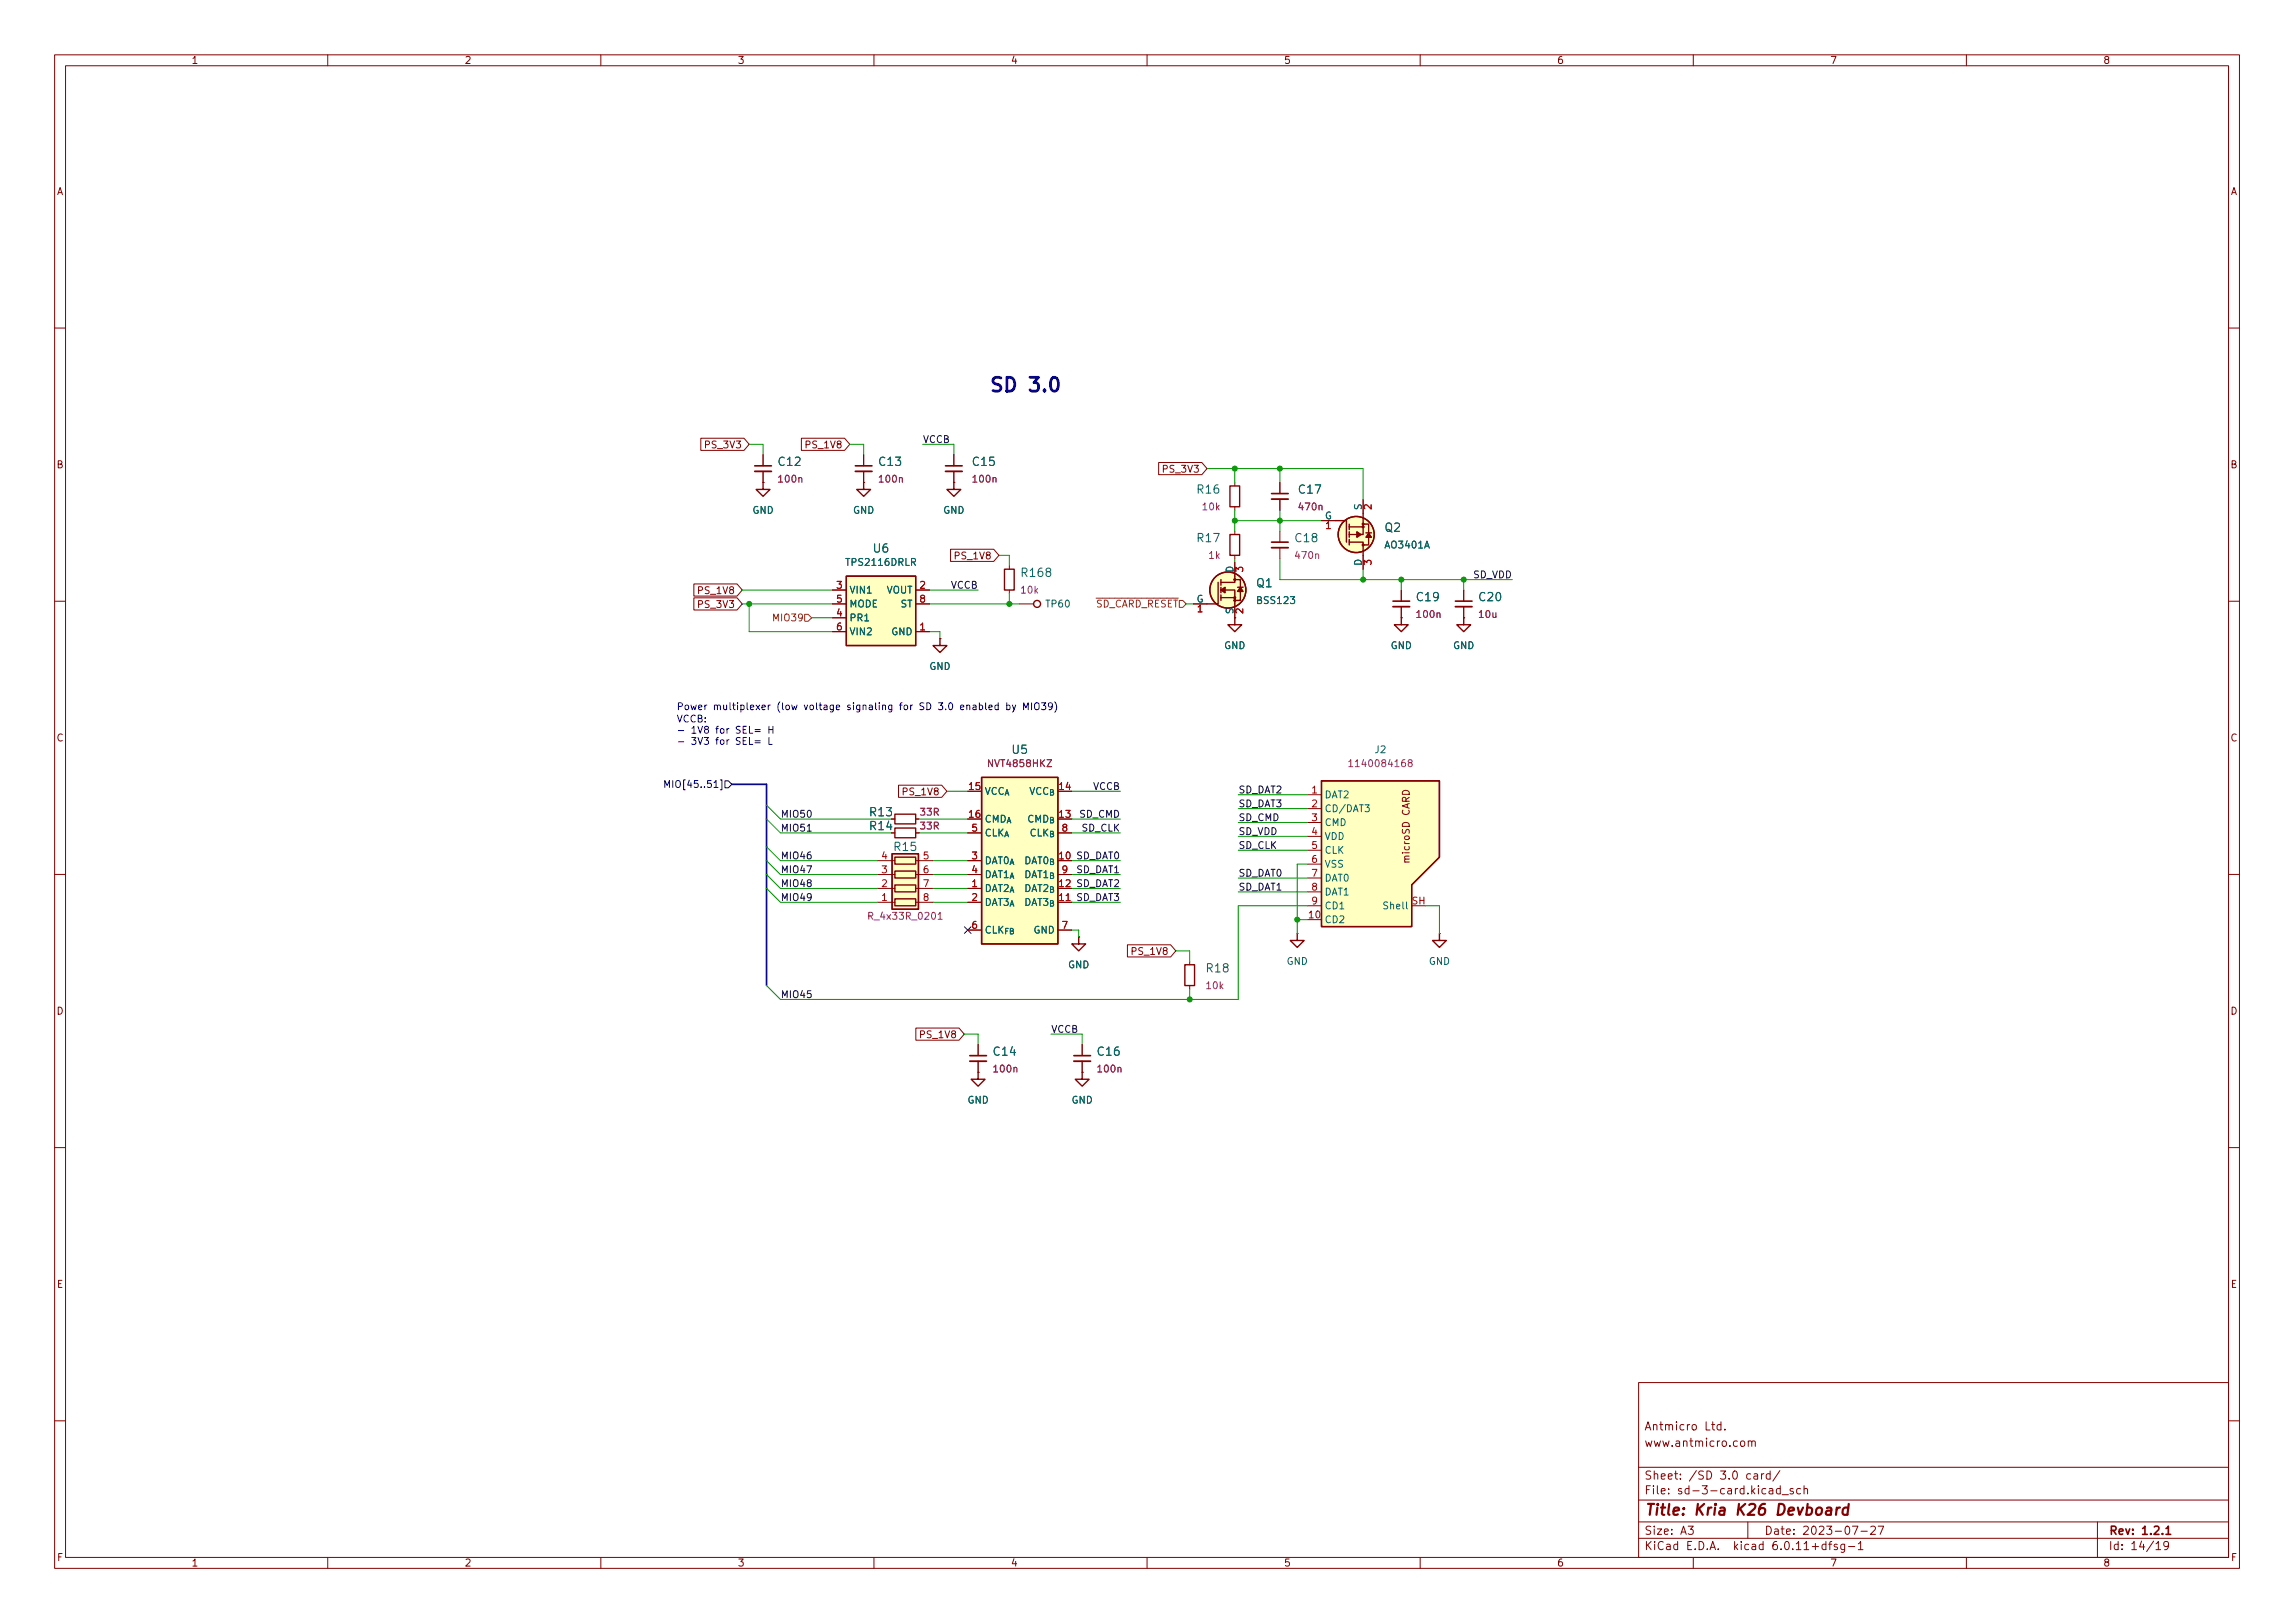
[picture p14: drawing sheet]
<svg xmlns="http://www.w3.org/2000/svg" width="420mm" height="297mm" viewBox="0 0 420 297" stroke-linecap="round" stroke-linejoin="round" font-family="sans-serif">
<defs><g id="words">
<g font-size="3.5" fill="#0000c2">
<text x="181" y="71.7">SD</text>
<text x="188.4" y="71.7">3.0</text>
</g>
<g font-size="2.8" fill="#840000">
<text x="301" y="277.9">Title:</text>
<text x="310.2" y="277.9">Kria</text>
<text x="318.2" y="277.9">K26</text>
<text x="325.9" y="277.9">Devboard</text>
</g>
<g font-size="2.1" fill="#006464">
<text x="142.3" y="85.7">C12</text>
<text x="160.7" y="85.7">C13</text>
<text x="177.8" y="85.7">C15</text>
<text x="218.9" y="90.8">R16</text>
<text x="237.5" y="90.8">C17</text>
<text x="159.7" y="101.6">U6</text>
<text x="218.9" y="99.7">R17</text>
<text x="236.9" y="99.7">C18</text>
<text x="253.4" y="97.8">Q2</text>
<text x="186.7" y="106">R168</text>
<text x="229.9" y="107.9">Q1</text>
<text x="259.1" y="110.5">C19</text>
<text x="270.5" y="110.5">C20</text>
<text x="185.1" y="138.4">U5</text>
<text x="159" y="149.9">R13</text>
<text x="159" y="152.4">R14</text>
<text x="163.4" y="156.2">R15</text>
<text x="220.6" y="178.4">R18</text>
<text x="181.6" y="193.7">C14</text>
<text x="200.7" y="193.7">C16</text>
</g>
<g font-size="2.1" fill="#840000">
<text x="301" y="262.2">Antmicro</text>
<text x="312.1" y="262.2">Ltd.</text>
<text x="301" y="265.2">www.antmicro.com</text>
<text x="301" y="273.9">File:</text>
<text x="301" y="271.2">Sheet:</text>
<text x="307.4" y="273.9">sd-3-card.kicad_sch</text>
<text x="309.2" y="271.2">/SD</text>
<text x="315" y="271.2">3.0</text>
<text x="319.9" y="271.2">card/</text>
<text x="301" y="281.3">Size:</text>
<text x="307.6" y="281.3">A3</text>
<text x="323" y="281.3">Date:</text>
<text x="330" y="281.3">2023-07-27</text>
<text x="386" y="281.3">Rev:</text>
<text x="392.1" y="281.3">1.2.1</text>
<text x="301" y="284.1">KiCad</text>
<text x="308.7" y="284.1">E.D.A.</text>
<text x="317.6" y="284.1">kicad</text>
<text x="324.8" y="284.1">6.0.11+dfsg-1</text>
<text x="386" y="284.1">Id:</text>
<text x="390.1" y="284.1">14/19</text>
</g>
<g font-size="1.8" fill="#840000">
<text x="35" y="12.1">1</text>
<text x="85" y="12.1">2</text>
<text x="135" y="12.1">3</text>
<text x="185" y="12.1">4</text>
<text x="235" y="12.1">5</text>
<text x="285" y="12.1">6</text>
<text x="335" y="12.1">7</text>
<text x="385" y="12.1">8</text>
<text x="10.4" y="36.1">A</text>
<text x="408.4" y="36.1">A</text>
<text x="128.8" y="82.4">PS_3V3</text>
<text x="147.2" y="82.4">PS_1V8</text>
<text x="10.3" y="86.1">B</text>
<text x="212.6" y="86.9">PS_3V3</text>
<text x="408.3" y="86.1">B</text>
<text x="174.5" y="102.7">PS_1V8</text>
<text x="127.5" y="111.6">PS_3V3</text>
<text x="127.5" y="109.1">PS_1V8</text>
<text x="10.3" y="136.1">C</text>
<text x="408.3" y="136.1">C</text>
<text x="165" y="145.9">PS_1V8</text>
<text x="258.4" y="149.2" transform="rotate(-90 258.4 149.2)">CARD</text>
<text x="258.4" y="158.2" transform="rotate(-90 258.4 158.2)">microSD</text>
<text x="206.9" y="175.1">PS_1V8</text>
<text x="10.3" y="186.1">D</text>
<text x="168.2" y="190.4">PS_1V8</text>
<text x="408.3" y="186.1">D</text>
<text x="10.3" y="236.1">E</text>
<text x="408.3" y="236.1">E</text>
<text x="10.4" y="286.1">F</text>
<text x="35" y="287.1">1</text>
<text x="85" y="287.1">2</text>
<text x="135" y="287.1">3</text>
<text x="185" y="287.1">4</text>
<text x="235" y="287.1">5</text>
<text x="285" y="287.1">6</text>
<text x="335" y="287.1">7</text>
<text x="385" y="287.1">8</text>
<text x="408.4" y="286.1">F</text>
</g>
<g font-size="1.8" fill="#0f0f0f">
<text x="168.9" y="81.1">VCCB</text>
<text x="174" y="107.7">VCCB</text>
<text x="269.6" y="105.8">SD_VDD</text>
<text x="142.9" y="149.6">MIO50</text>
<text x="197.5" y="149.6">SD_CMD</text>
<text x="200.1" y="144.6">VCCB</text>
<text x="226.7" y="147.7">SD_DAT3</text>
<text x="226.7" y="145.2">SD_DAT2</text>
<text x="142.9" y="152.2">MIO51</text>
<text x="197.9" y="152.2">SD_CLK</text>
<text x="226.7" y="150.3">SD_CMD</text>
<text x="226.7" y="152.8">SD_VDD</text>
<text x="226.7" y="155.4">SD_CLK</text>
<text x="142.9" y="157.3">MIO46</text>
<text x="142.9" y="159.8">MIO47</text>
<text x="197" y="159.8">SD_DAT1</text>
<text x="197" y="157.3">SD_DAT0</text>
<text x="226.7" y="160.4">SD_DAT0</text>
<text x="142.9" y="164.9">MIO49</text>
<text x="142.9" y="162.3">MIO48</text>
<text x="197" y="162.3">SD_DAT2</text>
<text x="197" y="164.9">SD_DAT3</text>
<text x="226.7" y="163">SD_DAT1</text>
<text x="142.9" y="182.7">MIO45</text>
<text x="192.4" y="189">VCCB</text>
</g>
<g font-size="1.8" fill="#840084">
<text x="142.2" y="88.7">100n</text>
<text x="160.7" y="88.7">100n</text>
<text x="177.8" y="88.7">100n</text>
<text x="219.9" y="93.8">10k</text>
<text x="237.5" y="93.8">470n</text>
<text x="221.1" y="102.7">1k</text>
<text x="236.9" y="102.7">470n</text>
<text x="186.7" y="109">10k</text>
<text x="259.1" y="113.5">100n</text>
<text x="270.5" y="113.5">10u</text>
<text x="180.6" y="140.8">NVT4858HKZ</text>
<text x="246.6" y="140.8">1140084168</text>
<text x="168.3" y="149.6">33R</text>
<text x="168.3" y="152.2">33R</text>
<text x="158.7" y="168.7">R_4x33R_0201</text>
<text x="220.6" y="181.4">10k</text>
<text x="181.6" y="196.6">100n</text>
<text x="200.7" y="196.6">100n</text>
</g>
<g font-size="1.8" fill="#006464">
<text x="137.7" y="94.4">GND</text>
<text x="156.1" y="94.4">GND</text>
<text x="172.6" y="94.4">GND</text>
<text x="242.5" y="95">G</text>
<text x="249.3" y="93.4" transform="rotate(-90 249.3 93.4)">S</text>
<text x="253.4" y="100.8">AO3401A</text>
<text x="154.7" y="103.9">TPS2116DRLR</text>
<text x="225.8" y="104.9" transform="rotate(-90 225.8 104.9)">D</text>
<text x="249.3" y="103.6" transform="rotate(-90 249.3 103.6)">D</text>
<text x="155.4" y="109">VIN1</text>
<text x="155.4" y="111.5">MODE</text>
<text x="162.3" y="109">VOUT</text>
<text x="164.8" y="111.5">ST</text>
<text x="191.3" y="111.5">TP60</text>
<text x="219" y="110.3">G</text>
<text x="225.8" y="112.5" transform="rotate(-90 225.8 112.5)">S</text>
<text x="229.9" y="110.9">BSS123</text>
<text x="155.4" y="114.1">PR1</text>
<text x="155.4" y="116.6">VIN2</text>
<text x="163.1" y="116.6">GND</text>
<text x="224" y="119.2">GND</text>
<text x="254.5" y="119.2">GND</text>
<text x="266" y="119.2">GND</text>
<text x="170.1" y="123">GND</text>
<text x="251.6" y="138.2">J2</text>
<text x="180.2" y="145.8">VCC_{A} VCC_{B}</text>
<text x="242.4" y="146.5">DAT2</text>
<text x="242.4" y="149">CD/DAT3</text>
<text x="180.2" y="150.9">CMD_{A} CMD_{B}</text>
<text x="180.2" y="153.5">CLK_{A}</text>
<text x="188.4" y="153.5">CLK_{B}</text>
<text x="242.4" y="151.6">CMD</text>
<text x="242.4" y="154.1">VDD</text>
<text x="180.2" y="158.5">DAT0_{A}DAT0_{B}</text>
<text x="180.2" y="161.1">DAT1_{A}DAT1_{B}</text>
<text x="242.4" y="156.6">CLK</text>
<text x="242.4" y="159.2">VSS</text>
<text x="242.4" y="161.7">DAT0</text>
<text x="180.2" y="163.6">DAT2_{A}DAT2_{B}</text>
<text x="180.2" y="166.2">DAT3_{A}DAT3_{B}</text>
<text x="242.4" y="164.3">DAT1</text>
<text x="242.4" y="166.8">CD1</text>
<text x="253" y="166.8">Shell</text>
<text x="180.2" y="171.2">CLK_{FB} GND</text>
<text x="242.4" y="169.3">CD2</text>
<text x="195.5" y="177.6">GND</text>
<text x="235.5" y="177">GND</text>
<text x="261.5" y="177">GND</text>
<text x="177.1" y="202.4">GND</text>
<text x="196.1" y="202.4">GND</text>
</g>
<g font-size="1.8" fill="#a90000">
<text x="242.5" y="97.6">1</text>
<text x="153" y="107.7">3</text>
<text x="168.2" y="107.7">2</text>
<text x="153" y="112.8">4</text>
<text x="153" y="110.3">5</text>
<text x="168.2" y="110.3">8</text>
<text x="219" y="112.8">1</text>
<text x="153" y="115.4">6</text>
<text x="168.2" y="115.4">1</text>
<text x="177.1" y="144.6">15</text>
<text x="177.1" y="149.6">16</text>
<text x="193.7" y="149.6">13</text>
<text x="193.7" y="144.6">14</text>
<text x="240" y="145.2">1</text>
<text x="240" y="147.7">2</text>
<text x="177.8" y="152.2">5</text>
<text x="194.3" y="152.2">8</text>
<text x="240" y="150.3">3</text>
<text x="240" y="152.8">4</text>
<text x="240" y="155.4">5</text>
<text x="161.2" y="159.8">3</text>
<text x="161.2" y="157.3">4</text>
<text x="168.9" y="157.3">5</text>
<text x="168.9" y="159.8">6</text>
<text x="177.8" y="157.3">3</text>
<text x="177.8" y="159.8">4</text>
<text x="193.7" y="157.3">10</text>
<text x="194.3" y="159.8">9</text>
<text x="240" y="157.9">6</text>
<text x="240" y="160.4">7</text>
<text x="161.2" y="164.9">1</text>
<text x="161.2" y="162.3">2</text>
<text x="168.9" y="162.3">7</text>
<text x="168.9" y="164.9">8</text>
<text x="177.8" y="162.3">1</text>
<text x="177.8" y="164.9">2</text>
<text x="193.7" y="164.9">11</text>
<text x="193.7" y="162.3">12</text>
<text x="240" y="163">8</text>
<text x="240" y="165.5">9</text>
<text x="258.4" y="165.5">SH</text>
<text x="177.8" y="170">6</text>
<text x="194.3" y="170">7</text>
<text x="239.4" y="168.1">10</text>
</g>
<text font-size="1.8" fill="#009600" x="200.6" y="111.5">~{SD_CARD_RESET}</text>
<text font-size="1.8" fill="#725600" x="141.3" y="114.1">MIO39</text>
<g font-size="1.8" fill="#0000c2">
<text x="123.8" y="130">Power</text>
<text x="130.6" y="130">multiplexer</text>
<text x="142.3" y="130">(low</text>
<text x="147.4" y="130">voltage</text>
<text x="155.5" y="130">signaling</text>
<text x="165.2" y="130">for</text>
<text x="169" y="130">SD 3.0</text>
<text x="176.8" y="130">enabled</text>
<text x="185.3" y="130">by</text>
<text x="188.5" y="130">MIO39)</text>
<text x="123.8" y="132.2">VCCB:</text>
<text x="126.5" y="134.3">1V8</text>
<text x="126.5" y="136.3">3V3</text>
<text x="131.1" y="134.3">for</text>
<text x="131.1" y="136.3">for</text>
<text x="134.9" y="134.3">SEL=</text>
<text x="134.9" y="136.3">SEL=</text>
<text x="141" y="134.3">H</text>
<text x="141" y="136.3">L</text>
</g>
<text font-size="1.8" fill="#000084" x="121.3" y="144.6">MIO[45..51]</text>
</g></defs>
<g fill="none" stroke="#840000" stroke-width=".18">
<path d="M10 10h400v277h-400zM12 12h396v273h-396zM60 10v2M110 10v2M160 10v2M210 10v2M260 10v2M310 10v2M360 10v2M10 60h2M408 60h2M128.3 80.2h7.9l1 1.1-1 1.1h-7.9z"/>
<path d="M139.7 88.3h.1M139.7 83.2v2.1M139.7 86.3v2M146.7 80.2h7.9l1 1.1-1 1.1h-7.9zM158.1 88.3h.1M158.1 83.2v2.1M158.1 86.3v2M174.6 88.3h.1M174.6 83.2v2.1M174.6 86.3v2M212.1 84.7h7.9l1 1.1-1 1.1h-7.9zM226.1 88.3v.6"/>
<path d="M226.1 92.7v.7M226.1 97.2v.6M234.3 88.3v2M234.3 91.3v2.1M234.3 97.2v2M241.9 95.3h2.6M249.6 91.5v2.5M10 110h2M127 109.4h7.9l1 1.1-1 1.1h-7.9zM127 106.9h7.9l1 1.1-1 1.1h-7.9zM152.4 110.5h2.5M152.4 115.6h2.5"/>
<path d="M152.4 108h2.5M152.4 113.1h2.5M167.6 110.5h2.6M167.6 115.6h2.6M167.6 108h2.6M172.1 116.9h.1M174 100.5h7.9l1 1.1-1 1.1h-7.9zM184.8 103.5v.7M184.8 108v.6M186.7 110.5h2.5M218.4 110.5h2.6M226.1 113.1h.1"/>
<path d="M226.1 101.6v.7M226.1 102.9v2.5M226.1 110.5v2.6M234.3 100.2v2.1M249.6 101.6v2.6M256.5 113.1h.1M256.5 108v2M256.5 111v2.1M268 113.1h.1M268 108v2M268 111v2.1M408 110h2"/>
<path d="M160.7 157.5h3.1M163.2 149.9h.6M163.2 152.4h.6M164.5 143.7h7.9l1 1.1-1 1.1h-7.9zM167.6 157.5h3.2M167.6 149.9h.7M167.6 152.4h.7M177.2 157.5h2.5M177.2 149.9h2.5M177.2 152.4h2.5M177.2 144.8h2.5M193.7 157.5h2.5"/>
<path d="M193.7 149.9h2.5M193.7 152.4h2.5M193.7 144.8h2.5M239.4 145.5h2.5M239.4 148h2.5M239.4 150.5h2.5M239.4 153.1h2.5M239.4 155.6h2.5M239.4 158.2h2.5M256.8 150.8a.68 .68 0 0 1 .8-.2 .68 .68 0 0 1 .4 .6h-1.3zM10 160h2M160.7 160.1h3.1"/>
<path d="M160.7 162.6h3.1M160.7 165.1h3.1M167.6 160.1h3.2M167.6 162.6h3.2M167.6 165.1h3.2M177.2 160.1h2.5M177.2 162.6h2.5M177.2 165.1h2.5M177.2 170.2h2.5M193.7 160.1h2.5M193.7 162.6h2.5M193.7 165.1h2.5"/>
<path d="M193.7 170.2h2.5M197.5 171.5h.1M206.4 172.9h7.9l1 1.1-1 1.1h-7.9zM217.8 175.9v.7M237.5 170.9h.1M239.4 168.3h2.5M239.4 160.7h2.5M239.4 163.2h2.5M239.4 165.8h2.5M263.5 170.9h.1M408 160h2M167.7 188.2h7.9l.9 1.1-.9 1.1h-7.9z"/>
<path d="M179.1 196.3h.1M179.1 191.2v2M179.1 194.2v2.1M198.1 196.3h.1M198.1 191.2v2M198.1 194.2v2.1M217.8 180.4v.6M10 210h2M408 210h2M300 253h108v32h-108zM10 260h2M300 278.5h108"/>
<path d="M300 274.5h108M300 268.5h108M305.5 273.3v.1M305.5 272.5v.1M307.6 270.6v.1M307.6 269.8v.1M309.9 260.8l.4-.1 .3 .3v.4l-.3 .3-.4-.1-.1-.2v-.4zM312.5 269.2a.76 .76 0 0 1 .9 .8 .76 .76 0 0 1-.9 .7zM318.8 263.8l.3-.1 .3 .3v.4l-.3 .3-.3-.1-.2-.2v-.4zM320 278.5v3M320.1 263.9l.2-.2 .3 .1 .1 .9M320.1 263.7v1"/>
<path d="M320.7 263.9l.2-.2 .4 .1 .1 .9M325.9 269.1l-1.3 2M326.3 273.6h1.1M328.3 272.5l-.4-.1-.2 .2 .1 .2 .5 .2v.3h-.6M329.6 272.5l-.4-.1-.3 .3v.4l.2 .2h.5M330.3 272.6l.2-.2 .4 .1v.9M330.3 271.9v1.5M342.5 279.5l.6-.2 .2 .2 .1 .2-1 1.1h1M343.8 279.3h1.1l-.7 1.5M384 278.5v6.5M408 260h2M60 285v2"/>
<path d="M110 285v2M160 285v2M210 285v2M260 285v2M300 281.5h108M310 285v2M338.4 283h1.2M340.2 282.5l.4-.4v1.5M340.2 283.6h.9M340.7 280.2h1.2M360 285v2M397 282.8l-.3 .2h-.3l-.3-.2 .2-.6 .4-.1 .2 .2a.99 .99 0 0 1-.3 1.3h-.3"/>
</g>
<path d="M138.2 85.3h3M156.6 85.3h3M173.1 85.3h3M232.8 99.2h3M232.8 90.3h3M255 110h3.1M266.4 110h3.1M177.5 193.2h3.1M196.6 193.2h3M396.5 280.8h.9" fill="none" stroke="#840000" stroke-width=".3"/>
<path d="M138.2 86.3h3M156.6 86.3h3M173.1 86.3h3M232.8 91.3h3M232.8 100.2h3M255 111h3.1M266.4 111h3.1M177.5 194.2h3.1M196.6 194.2h3" fill="none" stroke="#840000" stroke-width=".33"/>
<g fill="none" stroke="#840084" stroke-width=".18">
<path d="M146.2 87.5l.2-.1 .3 .1 .1 .7M164.7 87.5l.1-.1 .3 .1 .1 .7M181.8 87.5l.2-.1 .3 .1 .1 .7M241.5 92.6l.2-.1h.3v.8M240.9 101.5l.1-.1h.3l.1 .8M263.1 112.3l.2-.1h.3v.8M191.7 139h.8l-.8 1.3h.8M257.2 139l-.4 .1a.86 .86 0 0 0 0 1.2l.5-.1v-.4l-.2-.3-.4 .1-.1 .2M258.1 139.6l-.3-.3 .1-.1 .2-.2 .3 .1 .1 .4-.6 .1-.1 .2v.3l.3 .2h.3l.1-.2v-.4l-.2-.1M170.7 167h.1a.68 .68 0 0 1 .5 .6 .68 .68 0 0 1-.5 .7 .84 .84 0 0 1-.1-1.3zM171.8 167.3l.3-.3v1.3M171.8 168.3h.7"/>
<path d="M185.6 195.5l.2-.1h.3l.1 .8M204.7 195.5l.1-.1h.3l.1 .8"/>
</g>
<g fill="none" stroke="#840000" stroke-width=".25">
<path d="M139.7 88.3v1.3h1.3l-1.3 1.2-1.3-1.2h1.3M158.1 88.3v1.3h1.3l-1.3 1.2-1.3-1.2h1.3M174.6 88.3v1.3h1.3l-1.3 1.2-1.2-1.2h1.2M225.2 97.8h1.7v3.8h-1.7zM225.2 88.9h1.7v3.8h-1.7zM244.5 95.3h2v3.9M247 99.2h2.6v2.4M247 95.9v1M247 97.3v1M247 98.7v1M247 96.4h2.6M249.4 95.9h1.2v3.8h-1.2"/>
<path d="M249.6 94v3.8h-2.6M250.1 97.5h1M154.9 105.4h12.7v12.7h-12.7zM172.1 116.9v1.2h1.3l-1.3 1.3-1.3-1.3h1.3M183.9 104.2h1.8v3.8h-1.8zM223 106.6v3.9h-2M223.5 108h2.6v2.5M223.5 106.1v1M223.5 107.5v1M223.5 108.9v1M223.5 109.4h2.6M225.9 106.1h1.2v3.8h-1.2"/>
<path d="M226.1 105.4v1.2h-2.6M226.1 113.1v1.2h1.2l-1.2 1.3-1.3-1.3h1.3M226.6 107.5h1M256.5 113.1v1.2h1.3l-1.3 1.3-1.2-1.3h1.2M268 113.1v1.2h1.2l-1.2 1.3-1.3-1.3h1.3M163.3 156.2h4.8v10.2h-4.8zM163.8 156.9h3.8v1.3h-3.8zM163.8 159.4h3.8v1.3h-3.8zM163.8 149h3.8v1.8h-3.8zM163.8 151.5h3.8v1.8h-3.8zM179.7 142.3h14v30.5h-14zM241.9 142.9h21.6v14l-5.1 5.1v7.6h-16.5z"/>
<path d="M163.8 162h3.8v1.2h-3.8zM163.8 164.5h3.8v1.3h-3.8zM197.5 171.5v1.3h1.3l-1.3 1.2-1.3-1.2h1.3M216.9 176.6h1.8v3.8h-1.8zM237.5 170.9v1.2h-1.3l1.3 1.3 1.3-1.3h-1.3M263.5 170.9v1.2h1.3l-1.3 1.3-1.2-1.3h1.2M179.1 196.3v1.2h1.2l-1.2 1.3-1.3-1.3h1.3M198.1 196.3v1.2h1.3l-1.3 1.3-1.3-1.3h1.3"/>
<circle cx="248.3" cy="97.8" r="3.3"/>
<circle cx="249.6" cy="95.9" r=".13"/>
<circle cx="249.6" cy="96.4" r=".13"/>
<circle cx="249.6" cy="99.7" r=".13"/>
<circle cx="189.9" cy="110.5" r=".63"/>
<circle cx="224.8" cy="108" r="3.3"/>
<circle cx="226.1" cy="109.9" r=".13"/>
<circle cx="226.1" cy="109.4" r=".13"/>
<circle cx="226.1" cy="106.1" r=".13"/>
</g>
<g fill="#ffffc2" stroke="#ffffc2" stroke-width=".18">
<path d="M223.5 109.4v.5z"/>
<path d="M223.5 108.9v.5z"/>
<path d="M223.5 108v.5z"/>
<path d="M223.5 107.5v.5z"/>
<path d="M223.5 106.1v1z"/>
<path d="M223.5 109.4h2.6z"/>
<path d="M226.6 107.5h1z"/>
<path d="M223.5 108h2.6v2.5z"/>
<path d="M223.5 106.6l2.6-1.2v1.2z"/>
<path d="M225.9 106.1h1.2v3.8h-1.2z"/>
<path d="M241.9 142.9h21.6v14l-5.1 5.1v7.6h-16.5z"/>
<path d="M247 95.9v.5z"/>
<path d="M247 96.4v.5z"/>
<path d="M247 97.3v.5z"/>
<path d="M247 97.8v.5z"/>
<path d="M247 98.7v1z"/>
<path d="M247 96.4h2.6z"/>
<path d="M250.1 97.5h1z"/>
<path d="M249.4 95.9h1.2v3.8h-1.2z"/>
<path d="M163.3 156.2h4.8v10.2h-4.8z"/>
<path d="M154.9 105.4h12.7v12.7h-12.7z"/>
<path d="M179.7 142.3h14v30.5h-14z"/>
<circle cx="224.8" cy="108" r="3.3"/>
<circle cx="226.1" cy="109.9" r=".13"/>
<circle cx="226.1" cy="109.4" r=".13"/>
<circle cx="226.1" cy="106.1" r=".13"/>
<circle cx="248.3" cy="97.8" r="3.3"/>
<circle cx="249.6" cy="95.9" r=".13"/>
<circle cx="249.6" cy="96.4" r=".13"/>
<circle cx="249.6" cy="99.7" r=".13"/>
</g>
<g fill="#840000" stroke="#840000" stroke-width=".25">
<path d="M223.5 108l.8-.5v1z"/>
<path d="M227.1 107.5l.5 .7h-1z"/>
<path d="M248.4 97.3l.8 .5-.8 .5z"/>
<path d="M250.6 97.6l.5 .7h-1z"/>
</g>
<path d="M242.8 95.8l.4-.3v1.3M251 92.4v.8l-.9-.8-.4 .2 .2 .5M219.3 111.1l.4-.4v1.3M226.3 104.6v-.8l.4 .4 .2-.3h.5l.1 .2-.1 .5M227.5 111.4v.8l-.9-.8-.3 .3 .1 .5M249.7 103.3v-.8l.5 .5 .2-.4h.5l.1 .2-.1 .5M195.2 164.8h.7" fill="none" stroke="#a90000" stroke-width=".18"/>
<path d="M166.9 102.9l.6-.1 .1-.2-.1-.3-.6-.1v1.3M167.2 102.9l.4 .6M236.2 109.2h.8l-.4 .5 .4 .1v.5l-.2 .2-.6-.2M260.8 100.3l.4-1.3 .5 1.3M249.9 147.3h.8l-.4 .5 .3 .1v.5l-.2 .2-.5-.2M257.5 165.1v1.1l.2 .1" fill="none" stroke="#006464" stroke-width=".18"/>
<path d="M130.7 143.2l.4-.3v1.2M130.7 144.1h.7M131.9 142.7h.3v1.8h-.3M132.7 142.9h.6l.7 .6-.7 .7h-.6zM176.6 169.6l1.2 1.2M177.8 169.6l-1.2 1.2" fill="none" stroke="#000084" stroke-width=".18"/>
<path d="M147.3 112.4h.7l.6 .7-.6 .6h-.7zM200.7 109.5h15" fill="none" stroke="#725600" stroke-width=".18"/>
<path d="M147.8 152.1h.7" fill="none" stroke="#0f0f0f" stroke-width=".18"/>
<g fill="none" stroke="#0000c2" stroke-width=".18">
<path d="M124.2 133.7h1M124.2 135.8h1M139.5 129.5l.6-.2-.1-.2-.3-.1-.2 .2 .1 .6h.4M140.7 129v.9M141 129l-.3 .3M153.1 129.5l.6-.2v-.2l-.4-.1-.2 .2 .1 .6h.5M163.3 129v1.1l-.3 .2h-.3M163.3 129.1l-.4-.1-.2 .3 .1 .5h.5M169.1 128.7l-.4-.1-.3 .3 .1 .3 .6 .2v.4l-.2 .1-.5-.1M175.9 129.5l.6-.2-.1-.2-.4-.1-.1 .2v.6h.5M184.3 129.1l.4-.1 .2 .3-.1 .5h-.5M184.3 128.6v1.3"/>
<path d="M187.4 129.9v-1.3l.4 .9 .4-.9v1.3"/>
</g>
<path d="M134 143.5h6.3v36.9" fill="none" stroke="#000084" stroke-width=".3"/>
<g fill="none" stroke="#009600" stroke-width=".18">
<path d="M137.2 81.3h2.5v1.9M155.6 81.3h2.5v1.9M168.9 81.3h5.7v1.9M221 85.8h28.6v5.7M226.1 85.8v2.5M226.1 93.4v3.8M226.1 95.3h15.8M234.3 85.8v2.5M234.3 93.4v3.8M135.9 110.5h16.5M135.9 108h16.5M137.2 110.5v5.1h15.2"/>
<path d="M148.6 113.1h3.8M170.2 110.5h16.5M170.2 108h8.9M170.2 115.6h1.9v1.3M182.9 101.6h1.9v1.9M184.8 108.6v1.9M226.1 102.3v.6M234.3 102.3v3.8h42.6M249.6 104.2v1.9M256.5 106.1v1.9M268 106.1v1.9M140.3 147.4l2.6 2.5h20.3"/>
<path d="M140.3 157.5l2.6 2.6h17.8M140.3 149.9l2.6 2.5h20.3M140.3 155l2.6 2.5h17.8M168.3 149.9h8.9M168.3 152.4h8.9M170.8 157.5h6.4M173.4 144.8h3.8M196.2 149.9h8.9M196.2 152.4h8.9M196.2 157.5h8.9M196.2 144.8h8.9M226.7 150.5h12.7"/>
<path d="M226.7 148h12.7M226.7 153.1h12.7M226.7 155.6h12.7M226.7 145.5h12.7M239.4 158.2h-1.9v12.7M140.3 162.6l2.6 2.5h17.8M140.3 160.1l2.6 2.5h17.8M170.8 165.1h6.4M170.8 160.1h6.4M170.8 162.6h6.4M196.2 165.1h8.9M196.2 160.1h8.9"/>
<path d="M196.2 162.6h8.9M196.2 170.2h1.3v1.3M215.3 174h2.5v1.9M226.7 160.7h12.7M226.7 163.2h12.7M237.5 168.3h1.9M239.4 165.8h-12.7v17.1h-83.8l-2.6-2.5M261 165.8h2.5v5.1M176.5 189.3h2.6v1.9M192.4 189.3h5.7v1.9M217.8 181v1.9"/>
</g>
<g fill="#009600" stroke="#009600" stroke-width=".18">
<circle cx="226.1" cy="95.3" r=".46"/>
<circle cx="217.8" cy="182.9" r=".46"/>
<circle cx="234.3" cy="85.8" r=".46"/>
<circle cx="249.6" cy="106.1" r=".46"/>
<circle cx="256.5" cy="106.1" r=".46"/>
<circle cx="268" cy="106.1" r=".46"/>
<circle cx="226.1" cy="85.8" r=".46"/>
<circle cx="234.3" cy="95.3" r=".46"/>
<circle cx="237.5" cy="168.3" r=".46"/>
<circle cx="137.2" cy="110.5" r=".46"/>
<circle cx="184.8" cy="110.5" r=".46"/>
</g>
<use href="#words"/>
</svg>
